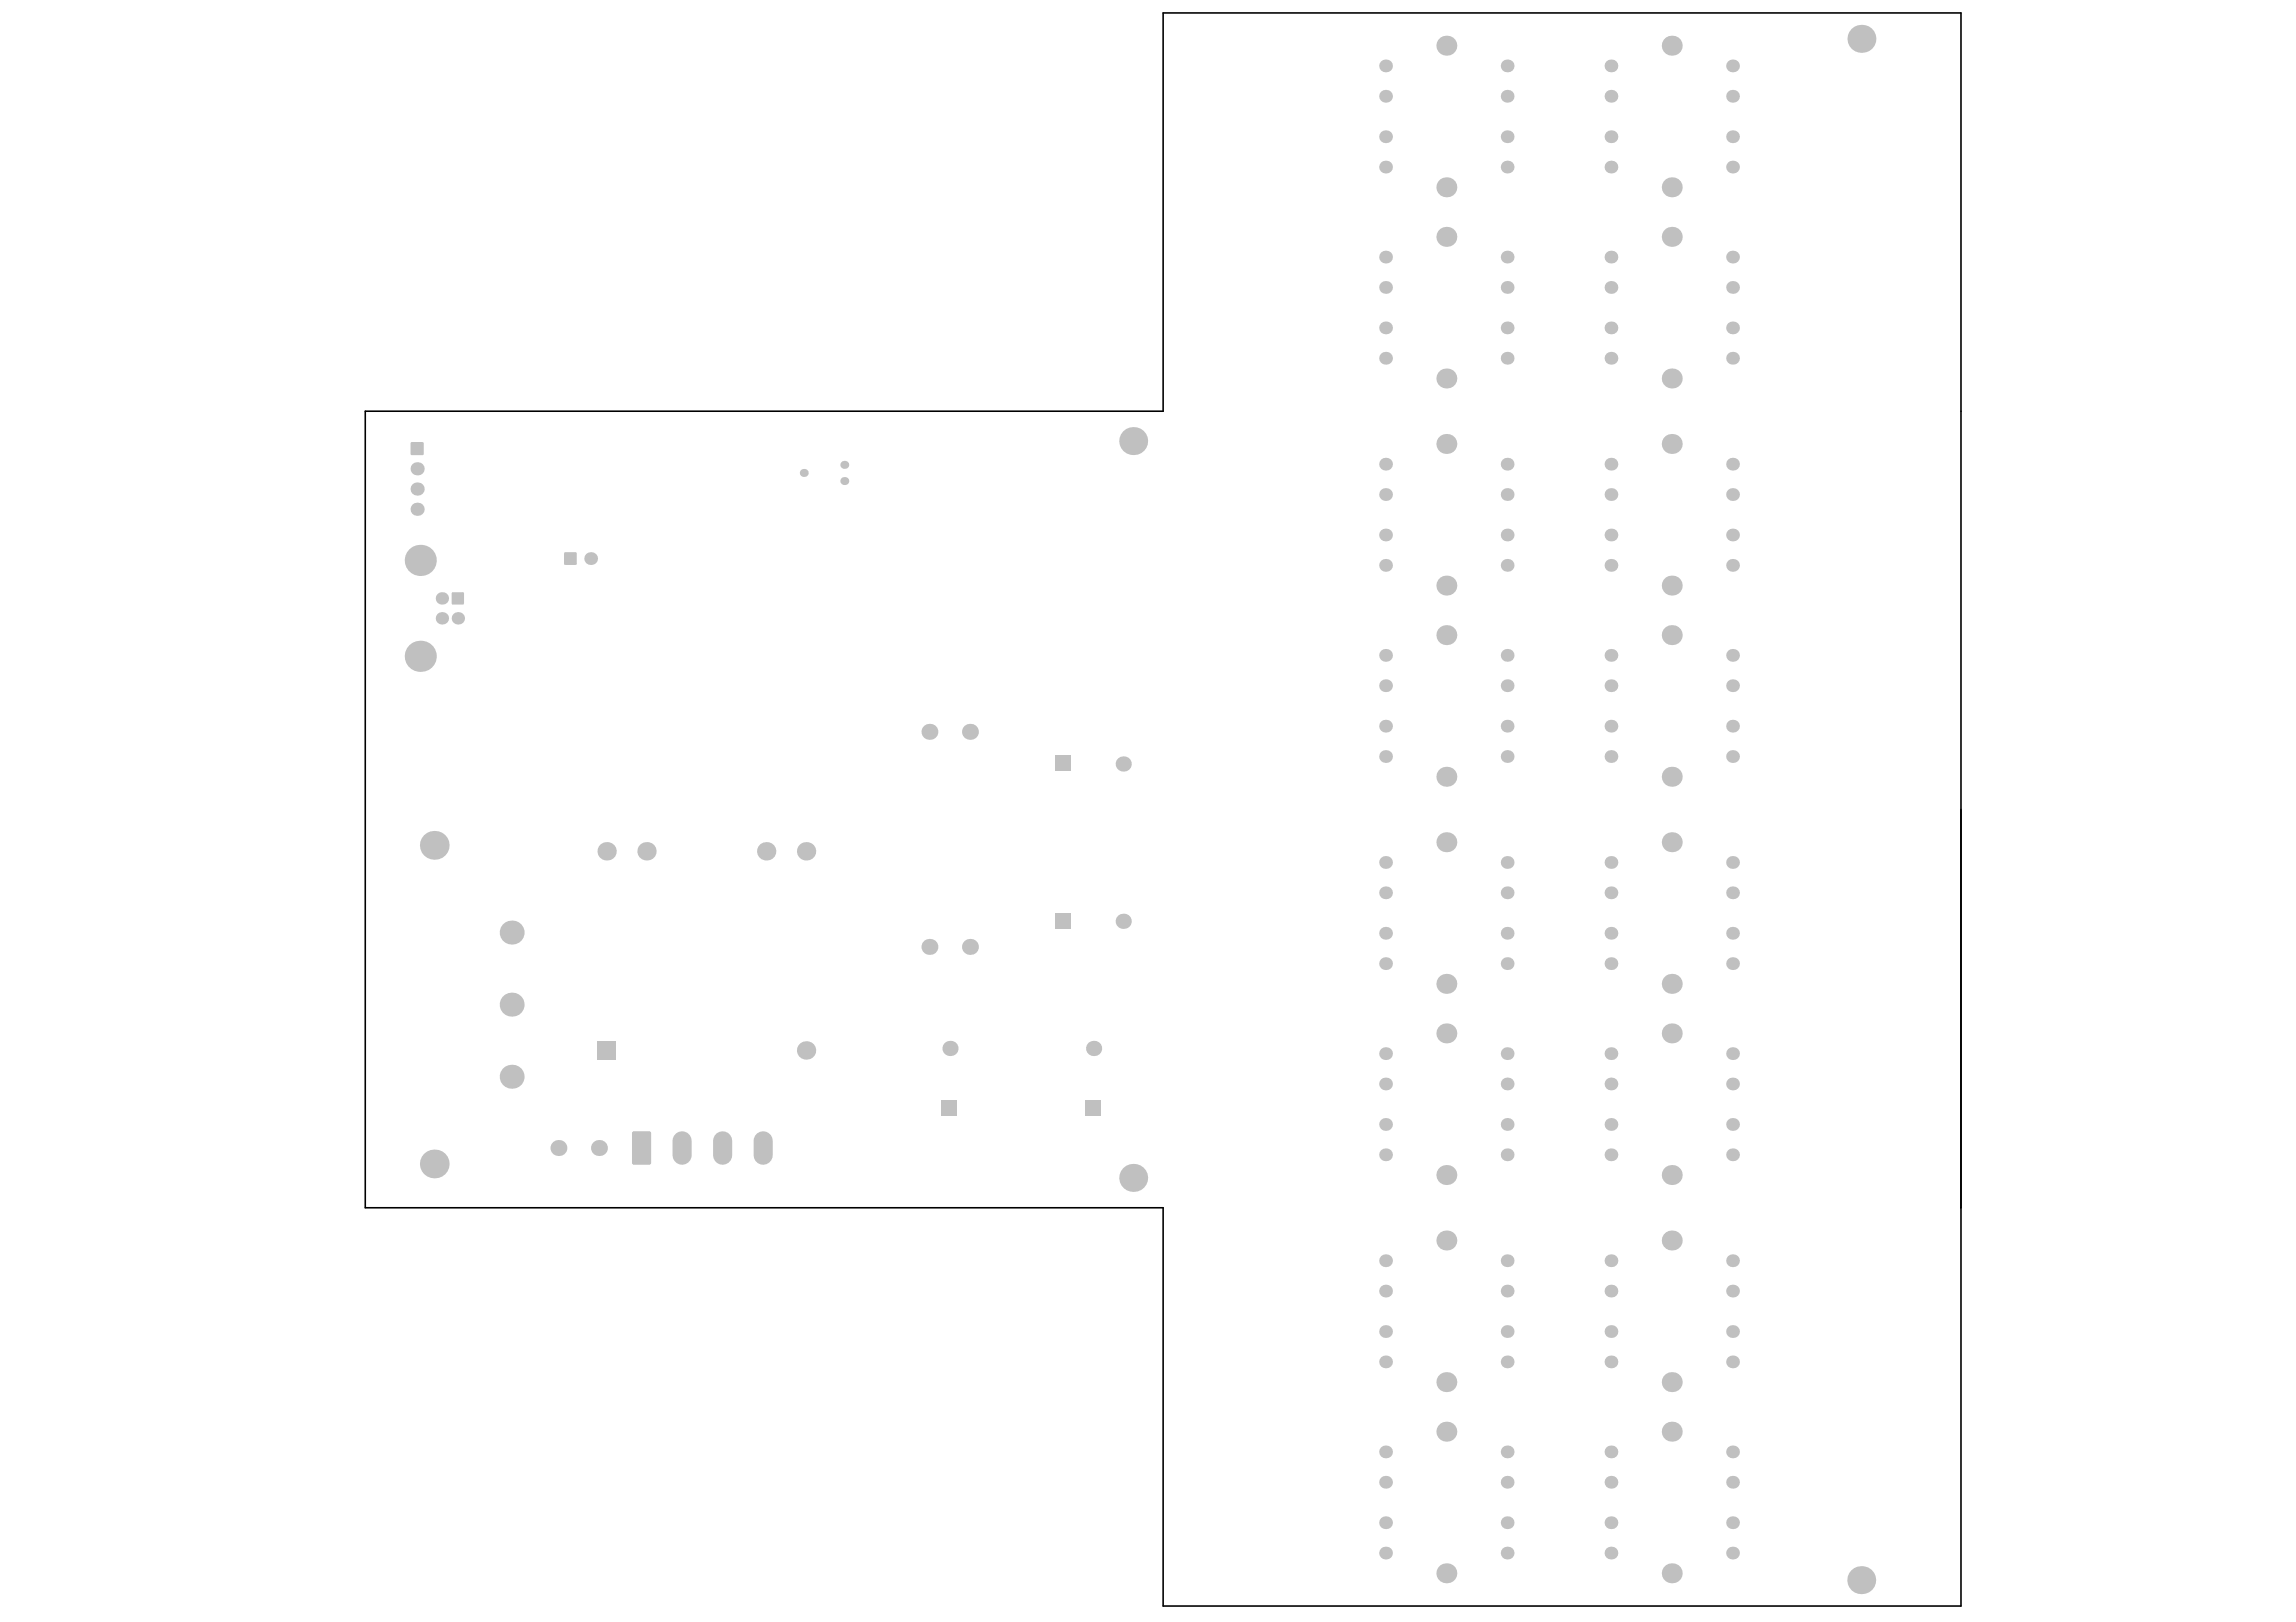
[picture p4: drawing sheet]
<svg xmlns="http://www.w3.org/2000/svg" width="297mm" height="210mm" viewBox="0 0 297 210" stroke-linecap="round" stroke-linejoin="round" font-family="sans-serif">
<g fill="#c0c0c0">
<path d="M81.8 146.6l.2-.2h2l.2 .2v3.9l-.2 .2h-2l-.2-.2z" fill-rule="evenodd"/>
<path d="M140.4 142.4h2v2h-2z" fill-rule="evenodd"/>
</g>
<g fill="#c0c0c0">
<path d="M81.8 146.5l.2-.1v.2h-.2z"/>
<path d="M81.8 150.5h.2v.2h-.2z"/>
<path d="M84 150.5h.2v.2h-.2z"/>
<path d="M84 146.4l.2 .1v.1h-.2z"/>
</g>
<path d="M98.7 147.6v1.9" fill="none" stroke="#c0c0c0" stroke-width="2.5"/>
<path d="M121.8 142.4h2v2h-2z" fill-rule="evenodd" fill="#c0c0c0"/>
<path d="M88.2 147.6v1.9M93.5 147.6v1.9" fill="none" stroke="#c0c0c0" stroke-width="2.5"/>
<g fill="#c0c0c0">
<path d="M58.5 76.7l.1-.1v.2h-.2z"/>
<path d="M58.4 78.1h.2v.1z"/>
<path d="M59.9 78.1h.1l-.1 .1z"/>
<path d="M59.9 76.6l.1 .2h-.1z"/>
<path d="M74.5 71.5l.1 .1h-.1z"/>
<path d="M73 71.5h.1v.1h-.1z"/>
<path d="M73 72.9h.1v.2z"/>
<path d="M74.5 72.9h.1l-.1 .2z"/>
<path d="M54.6 57.2l.2 .2h-.2z"/>
<path d="M53.2 57.2h.1v.2h-.2z"/>
<path d="M53.1 58.7h.2v.2z"/>
<path d="M54.6 58.7h.2l-.2 .2z"/>
<circle cx="72.2" cy="148.6" r="1.03"/>
<circle cx="146.6" cy="152.4" r="1.81"/>
<circle cx="77.5" cy="148.6" r="1.03"/>
<circle cx="99.1" cy="110.2" r="1.19"/>
<circle cx="66.2" cy="120.7" r="1.55"/>
<circle cx="122.9" cy="135.7" r=".98"/>
<circle cx="141.5" cy="135.7" r=".98"/>
<circle cx="66.2" cy="139.3" r="1.55"/>
<circle cx="104.3" cy="110.2" r="1.19"/>
<circle cx="120.2" cy="122.5" r="1.03"/>
<circle cx="66.2" cy="130" r="1.55"/>
<circle cx="145.3" cy="119.2" r=".98"/>
<circle cx="104.3" cy="135.9" r="1.19"/>
<circle cx="78.5" cy="110.2" r="1.19"/>
<circle cx="83.6" cy="110.2" r="1.19"/>
<circle cx="125.5" cy="122.5" r="1.03"/>
<circle cx="179.3" cy="136.4" r=".83"/>
<circle cx="179.3" cy="197.1" r=".83"/>
<circle cx="179.3" cy="176.2" r=".83"/>
<circle cx="179.3" cy="172.3" r=".83"/>
<circle cx="179.3" cy="167.1" r=".83"/>
<circle cx="179.3" cy="187.9" r=".83"/>
<circle cx="179.3" cy="191.8" r=".83"/>
<circle cx="179.3" cy="111.6" r=".83"/>
<circle cx="179.3" cy="124.7" r=".83"/>
<circle cx="179.3" cy="120.8" r=".83"/>
<circle cx="179.3" cy="115.5" r=".83"/>
<circle cx="179.3" cy="149.4" r=".83"/>
<circle cx="179.3" cy="140.3" r=".83"/>
<circle cx="179.3" cy="145.5" r=".83"/>
<circle cx="208.4" cy="84.8" r=".83"/>
<circle cx="208.4" cy="88.7" r=".83"/>
<circle cx="224.1" cy="84.8" r=".83"/>
<circle cx="179.3" cy="84.8" r=".83"/>
<circle cx="224.1" cy="88.7" r=".83"/>
<circle cx="179.3" cy="88.7" r=".83"/>
<circle cx="195" cy="88.7" r=".83"/>
<circle cx="195" cy="84.8" r=".83"/>
<circle cx="224.1" cy="69.2" r=".83"/>
<circle cx="208.4" cy="69.2" r=".83"/>
<circle cx="216.3" cy="82.2" r="1.29"/>
<circle cx="216.3" cy="75.8" r="1.29"/>
<circle cx="224.1" cy="73.2" r=".83"/>
<circle cx="208.4" cy="73.2" r=".83"/>
<circle cx="187.1" cy="82.2" r="1.29"/>
<circle cx="195" cy="69.2" r=".83"/>
<circle cx="195" cy="64" r=".83"/>
<circle cx="195" cy="73.2" r=".83"/>
<circle cx="179.3" cy="73.2" r=".83"/>
<circle cx="179.3" cy="69.2" r=".83"/>
<circle cx="179.3" cy="64" r=".83"/>
<circle cx="187.1" cy="75.8" r="1.29"/>
<circle cx="208.4" cy="60.1" r=".83"/>
<circle cx="208.4" cy="42.4" r=".83"/>
<circle cx="216.3" cy="57.5" r="1.29"/>
<circle cx="208.4" cy="64" r=".83"/>
<circle cx="195" cy="60.1" r=".83"/>
<circle cx="216.3" cy="49" r="1.29"/>
<circle cx="208.4" cy="37.2" r=".83"/>
<circle cx="208.4" cy="46.4" r=".83"/>
<circle cx="195" cy="46.4" r=".83"/>
<circle cx="195" cy="37.2" r=".83"/>
<circle cx="195" cy="42.4" r=".83"/>
<circle cx="224.1" cy="8.5" r=".83"/>
<circle cx="224.1" cy="17.7" r=".83"/>
<circle cx="224.1" cy="12.5" r=".83"/>
<circle cx="224.1" cy="21.6" r=".83"/>
<circle cx="195" cy="17.7" r=".83"/>
<circle cx="195" cy="12.5" r=".83"/>
<circle cx="208.4" cy="8.5" r=".83"/>
<circle cx="208.4" cy="12.5" r=".83"/>
<circle cx="195" cy="21.6" r=".83"/>
<circle cx="208.4" cy="17.7" r=".83"/>
<circle cx="216.3" cy="24.2" r="1.29"/>
<circle cx="208.4" cy="21.6" r=".83"/>
<circle cx="216.3" cy="5.9" r="1.29"/>
<circle cx="208.4" cy="33.3" r=".83"/>
<circle cx="216.3" cy="30.7" r="1.29"/>
<circle cx="195" cy="8.5" r=".83"/>
<circle cx="195" cy="33.3" r=".83"/>
<circle cx="187.1" cy="49" r="1.29"/>
<circle cx="179.3" cy="60.1" r=".83"/>
<circle cx="187.1" cy="57.5" r="1.29"/>
<circle cx="179.3" cy="37.2" r=".83"/>
<circle cx="187.1" cy="30.7" r="1.29"/>
<circle cx="179.3" cy="33.3" r=".83"/>
<circle cx="179.3" cy="46.4" r=".83"/>
<circle cx="179.3" cy="42.4" r=".83"/>
<circle cx="109.2" cy="62.3" r=".52"/>
<circle cx="109.2" cy="60.2" r=".52"/>
<circle cx="146.6" cy="57.1" r="1.81"/>
<circle cx="179.3" cy="12.5" r=".83"/>
<circle cx="179.3" cy="17.7" r=".83"/>
<circle cx="179.3" cy="8.5" r=".83"/>
<circle cx="179.3" cy="21.6" r=".83"/>
<circle cx="187.1" cy="5.9" r="1.29"/>
<circle cx="187.1" cy="24.2" r="1.29"/>
<circle cx="224.1" cy="33.3" r=".83"/>
<circle cx="224.1" cy="64" r=".83"/>
<circle cx="224.1" cy="46.4" r=".83"/>
<circle cx="224.1" cy="37.2" r=".83"/>
<circle cx="224.1" cy="42.4" r=".83"/>
<circle cx="224.1" cy="60.1" r=".83"/>
<circle cx="57.2" cy="77.4" r=".8"/>
<circle cx="59.2" cy="80" r=".8"/>
<circle cx="57.2" cy="80" r=".8"/>
<circle cx="104" cy="61.2" r=".52"/>
<circle cx="76.4" cy="72.3" r=".83"/>
<circle cx="187.1" cy="203.6" r="1.29"/>
<circle cx="179.3" cy="201" r=".83"/>
<circle cx="187.1" cy="185.3" r="1.29"/>
<circle cx="187.1" cy="178.9" r="1.29"/>
<circle cx="179.3" cy="97.9" r=".83"/>
<circle cx="208.4" cy="97.9" r=".83"/>
<circle cx="216.3" cy="100.5" r="1.29"/>
<circle cx="224.1" cy="97.9" r=".83"/>
<circle cx="187.1" cy="100.5" r="1.29"/>
<circle cx="195" cy="97.9" r=".83"/>
<circle cx="224.1" cy="145.5" r=".83"/>
<circle cx="216.3" cy="152.1" r="1.29"/>
<circle cx="208.4" cy="149.4" r=".83"/>
<circle cx="208.4" cy="145.5" r=".83"/>
<circle cx="195" cy="149.4" r=".83"/>
<circle cx="187.1" cy="152.1" r="1.29"/>
<circle cx="195" cy="145.5" r=".83"/>
<circle cx="224.1" cy="136.4" r=".83"/>
<circle cx="224.1" cy="140.3" r=".83"/>
<circle cx="216.3" cy="133.7" r="1.29"/>
<circle cx="208.4" cy="136.4" r=".83"/>
<circle cx="208.4" cy="140.3" r=".83"/>
<circle cx="195" cy="136.4" r=".83"/>
<circle cx="195" cy="140.3" r=".83"/>
<circle cx="187.1" cy="133.7" r="1.29"/>
<circle cx="224.1" cy="111.6" r=".83"/>
<circle cx="195" cy="124.7" r=".83"/>
<circle cx="195" cy="120.8" r=".83"/>
<circle cx="208.4" cy="111.6" r=".83"/>
<circle cx="208.4" cy="124.7" r=".83"/>
<circle cx="208.4" cy="120.8" r=".83"/>
<circle cx="216.3" cy="109" r="1.29"/>
<circle cx="208.4" cy="115.5" r=".83"/>
<circle cx="216.3" cy="127.3" r="1.29"/>
<circle cx="224.1" cy="124.7" r=".83"/>
<circle cx="224.1" cy="120.8" r=".83"/>
<circle cx="224.1" cy="115.5" r=".83"/>
<circle cx="187.1" cy="127.3" r="1.29"/>
<circle cx="224.1" cy="191.8" r=".83"/>
<circle cx="224.1" cy="197.1" r=".83"/>
<circle cx="216.3" cy="203.6" r="1.29"/>
<circle cx="224.1" cy="187.9" r=".83"/>
<circle cx="224.1" cy="201" r=".83"/>
<circle cx="224.1" cy="167.1" r=".83"/>
<circle cx="224.1" cy="163.2" r=".83"/>
<circle cx="224.1" cy="176.2" r=".83"/>
<circle cx="224.1" cy="172.3" r=".83"/>
<circle cx="224.1" cy="149.4" r=".83"/>
<circle cx="216.3" cy="160.5" r="1.29"/>
<circle cx="208.4" cy="163.2" r=".83"/>
<circle cx="208.4" cy="176.2" r=".83"/>
<circle cx="208.4" cy="172.3" r=".83"/>
<circle cx="208.4" cy="167.1" r=".83"/>
<circle cx="195" cy="167.1" r=".83"/>
<circle cx="195" cy="163.2" r=".83"/>
<circle cx="179.3" cy="163.2" r=".83"/>
<circle cx="187.1" cy="160.5" r="1.29"/>
<circle cx="195" cy="172.3" r=".83"/>
<circle cx="216.3" cy="185.3" r="1.29"/>
<circle cx="195" cy="176.2" r=".83"/>
<circle cx="208.4" cy="201" r=".83"/>
<circle cx="208.4" cy="187.9" r=".83"/>
<circle cx="208.4" cy="191.8" r=".83"/>
<circle cx="208.4" cy="197.1" r=".83"/>
<circle cx="216.3" cy="178.9" r="1.29"/>
<circle cx="195" cy="201" r=".83"/>
<circle cx="195" cy="187.9" r=".83"/>
<circle cx="195" cy="191.8" r=".83"/>
<circle cx="195" cy="197.1" r=".83"/>
<circle cx="195" cy="115.5" r=".83"/>
<circle cx="195" cy="111.6" r=".83"/>
<circle cx="187.1" cy="109" r="1.29"/>
<circle cx="54.4" cy="84.9" r="2.01"/>
<circle cx="56.2" cy="150.6" r="1.86"/>
<circle cx="56.2" cy="109.4" r="1.86"/>
<circle cx="54.4" cy="72.5" r="2.01"/>
<circle cx="145.3" cy="98.9" r=".98"/>
<circle cx="224.1" cy="94" r=".83"/>
<circle cx="208.4" cy="94" r=".83"/>
<circle cx="179.3" cy="94" r=".83"/>
<circle cx="195" cy="94" r=".83"/>
<circle cx="54" cy="60.7" r=".85"/>
<circle cx="54" cy="63.3" r=".85"/>
<circle cx="54" cy="65.9" r=".85"/>
<circle cx="240.8" cy="5" r="1.81"/>
<circle cx="120.2" cy="94.7" r="1.03"/>
<circle cx="125.5" cy="94.7" r="1.03"/>
<circle cx="240.8" cy="204.5" r="1.81"/>
</g>
<g fill="#c0c0c0">
<path d="M77.3 134.8h2.4v2.3h-2.4z" fill-rule="evenodd"/>
<path d="M136.6 118.2h2v1.9h-2z" fill-rule="evenodd"/>
<path d="M58.4 76.8l.2-.2h1.3l.1 .2v1.3l-.1 .1h-1.3l-.2-.1z" fill-rule="evenodd"/>
<path d="M73 71.6l.1-.1h1.4l.1 .1v1.3l-.1 .2h-1.4l-.1-.2z" fill-rule="evenodd"/>
<path d="M136.6 97.8h2v2h-2z" fill-rule="evenodd"/>
<path d="M53.3 57.2h1.3l.2 .2v1.3l-.2 .2h-1.3l-.2-.2v-1.3z" fill-rule="evenodd"/>
</g>
<path d="M47.3 53.2h103.2v-51.5h103.2v206.1h-103.2v-51.5h-103.2z" fill="none" stroke="#000" stroke-width=".21"/>
</svg>
